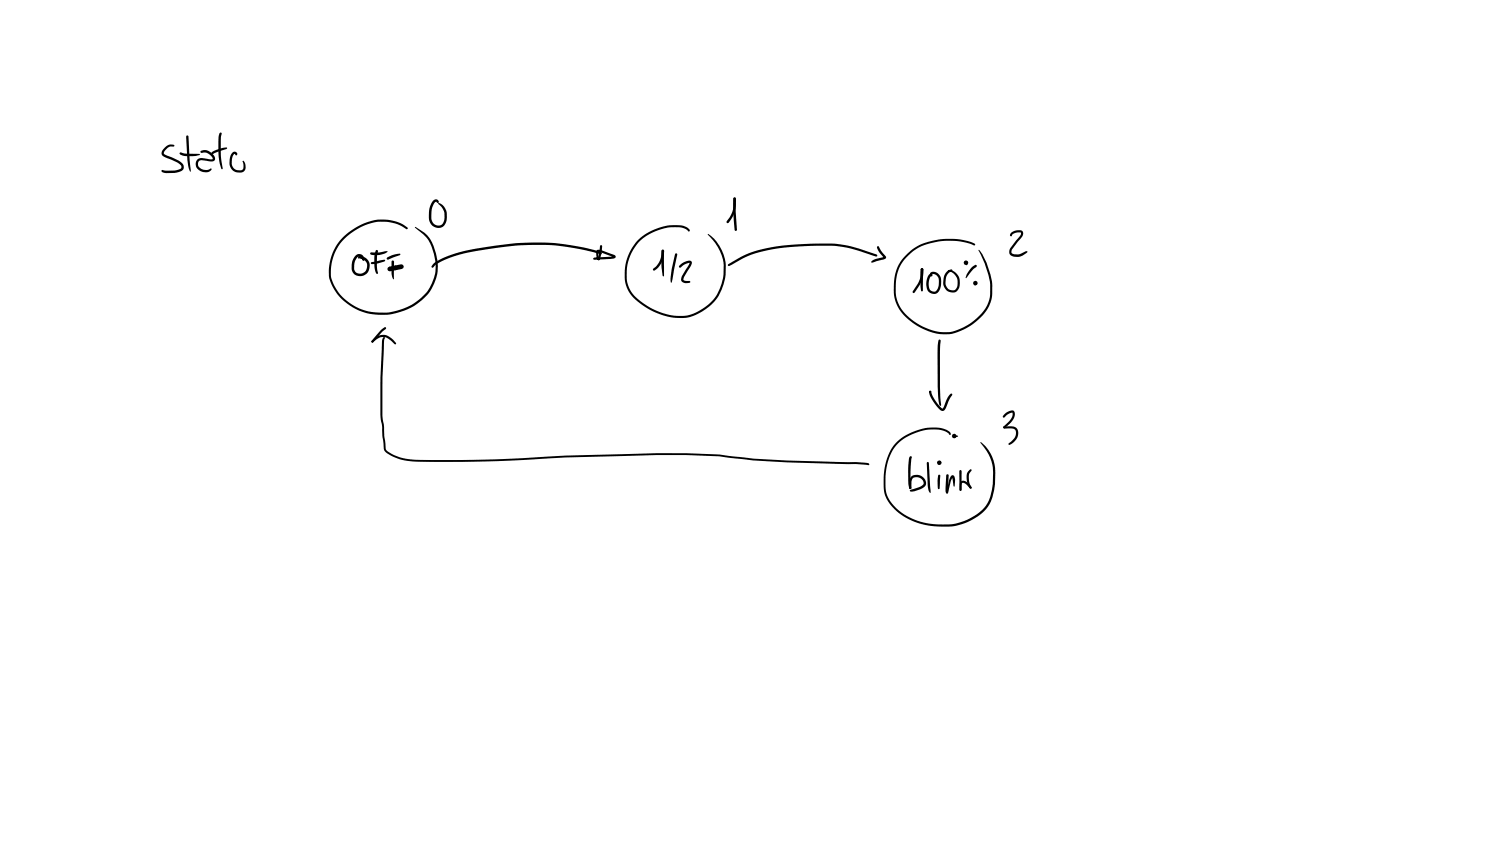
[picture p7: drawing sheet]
<svg xmlns="http://www.w3.org/2000/svg" width="449mm" height="254mm" viewBox="0 0 449 254" stroke-linecap="round" stroke-linejoin="round" font-family="sans-serif">
<g fill="#000">
<path d="M49.5 44.2a2.04 2.04 0 0 1 2.8-.5l-.1 .2a2.79 2.79 0 0 0-3.1 2l.5 .5 3.9 1.7a2.01 2.01 0 0 1 1.5 2.7l-.2 .2a3.7 3.7 0 0 1-2.5 .9h-2.4a1.01 1.01 0 0 1-1.4-.9l1.4 .2a8.2 8.2 0 0 0 3.9-.4l.6-.4a.96 .96 0 0 0-.5-1.2l-3.6-1.7a1.8 1.8 0 0 1-1.8-1.5l.2-.8zM53.9 45.8l1.7 .3 4.2 .1 .2 .1a10.9 10.9 0 0 1-4.9 .4l-1-.4zM55.9 40.7l.3-.1 .3 .3 .6 10.6-.5-1-.4-2.6zM60.2 45.3l.2-.1a3.4 3.4 0 0 1 4 2 .97 .97 0 0 1-.2 1.1 .97 .97 0 0 1-1.1 .1l-2.6-.4-.7 .2a1.62 1.62 0 0 0-.2 1.8 1.62 1.62 0 0 0 1.5 .9l1.1 .1 .6-.3a.33 .33 0 0 1 .4-.2 .33 .33 0 0 1 .3 .2 2.83 2.83 0 0 1-4.7-.8 1.78 1.78 0 0 1 1.8-2.5l2.5 .4 .7-.2a2.94 2.94 0 0 0-2.8-1.8h-.8zM63.5 45.7l1.1-.6 2.1-.7 1.2-.2 .2 .2-.1 .3-4.2 1.5h-.3zM65.8 40l.4-.3 .3 .5a32.6 32.6 0 0 0 .3 10.3l-.2 .3a20.7 20.7 0 0 1-1-10.1zM69.7 45.7a.71 .71 0 0 1 1.1-.1 .71 .71 0 0 1 .1 1l-.5-.4a.85 .85 0 0 0-.7 1 2.79 2.79 0 0 0 1.2 3.8l1.4 .1 .5-.3 .2-1-.3-1.4 .2-.2 .6 .8 .2 1.1a1.5 1.5 0 0 1-1.5 1.7 3.1 3.1 0 0 1-3.3-4.3l.3-.9zM220 59.3l.3-.1 .4 .4v3.9l.4 5.4-.4 .4-.4-.4-.3-5zM106.6 76.7a1.46 1.46 0 0 1 2.5 .5l.2 .7-.3 .4-1-1.3a1.16 1.16 0 0 0-1.4 1.1l-.2 .3a3.8 3.8 0 0 0 .1 3 2.2 2.2 0 0 0 3.5-.5 2.2 2.2 0 0 0-1.5-3.3l-.7-.2a.31 .31 0 0 1-.5-.2 .31 .31 0 0 1 .4-.3 2.95 2.95 0 0 1 3.1 3.7 2.95 2.95 0 0 1-4.5 1.7 4.4 4.4 0 0 1 .3-5.6zM111.1 75.8l2.6-.1 2.3-.4 .3 .1a4.5 4.5 0 0 1-2.9 1.1l-2.1-.1-.3-.4zM111.3 78.7l3.9-.8 .4 .2a9.2 9.2 0 0 1-4 1.1l-.3-.1zM112.8 75l.5 .1 .1 .2-.3 1.5v2.6l.3 2.5-.3 .3a6.6 6.6 0 0 1-.8-4.8z"/>
<path d="M116.2 77.2l2.2-.9 1.5-.2 .2 .1-.2 .3-3.5 1.4-.4-.4zM117.5 78.2h.6l.1 .3-.2 5.3-.3-.6-.3-1.3zM102.7 71.3a16.2 16.2 0 0 1 16.1-4.9l2 .9 1.5 1.2-.4 .2-1.3-.8a13.8 13.8 0 0 0-15 1.8 13.8 13.8 0 0 0-6 14.5 15.8 15.8 0 0 0 19 9.1 15.7 15.7 0 0 0 11.1-8.7 13.9 13.9 0 0 0-2-13.6l-3.2-2.7 .1-.3a11.3 11.3 0 0 1 4.1 3.2 14.3 14.3 0 0 1 1 14.9 17.8 17.8 0 0 1-18.2 8.1 15.3 15.3 0 0 1-12.8-11.5 15 15 0 0 1 4-11.4zM130.1 79a28.8 28.8 0 0 1 12.7-4.4 79.7 79.7 0 0 1 32.2-.4l5.2 1.4 .3 .4-.4 .3a66.2 66.2 0 0 0-31.3-1.9l-2.4 .3a38.3 38.3 0 0 0-15.1 4.3l-1.6 1.3-.3-.4zM129.9 60.2a.97 .97 0 0 1 1.7 .2v.4l-.3 .1-.7-.4a4.2 4.2 0 0 0-1.2 3.4v1.3a1.97 1.97 0 0 0 1.4 2.3 1.97 1.97 0 0 0 2.4-1.2l.1-1.1-.1-1.7-.6-1.3-1.2-1.2a1.54 1.54 0 0 1 1.9 1.1l.7 1.6v2.2a2.68 2.68 0 0 1-2.9 2.5 2.68 2.68 0 0 1-2.5-2.9 7.1 7.1 0 0 1 1.3-5.3zM179 75.1l.4-.2 .8 .1 3.8 1.4a.6 .6 0 0 1 .7 .6 .6 .6 0 0 1-.7 .6l-6 .2v-.4l.4-.2 5.7-.4-.1 .3-4.5-1.6 .3 2-.2-.1 .3 .3-.3 .4a2.88 2.88 0 0 1-.6-3zM180.1 73.6h.4l.1 .2-.1 1.5-.5 2.3-.4 .5-.3-.4zM198.6 75h.5l.1 .2v7.4l-.2 .3-.2-.2-.4-2.6zM202.6 76h.5v.4l-1.8 8.4-.2-1.1 .3-2.5zM203.7 79.7l.5-.5a2.67 2.67 0 0 1 3.2-.8l-.1 1.1-2.1 3.6-.2 .7 .6 .4h1.2l.3 .4-1.4 .3a1.18 1.18 0 0 1-1.3-1.5l2.5-4.6-1.4 .4-1.5 1.1-.4-.4zM191.5 71.9a15.7 15.7 0 0 1 14.1-4l1.1 .8a.32 .32 0 0 1 .2 .5 .32 .32 0 0 1-.6-.1l.1 .1a3.7 3.7 0 0 0-2.8-1 14.2 14.2 0 0 0-15.3 10.8 10.5 10.5 0 0 0 1.4 9 18.8 18.8 0 0 0 17.4 6.4 15.2 15.2 0 0 0 8-6.1 14 14 0 0 0-2.8-18l.1-.2a13.4 13.4 0 0 1 4.1 16.8l-.9 1.7a15 15 0 0 1-10.9 6.8 20 20 0 0 1-16.1-8 13.8 13.8 0 0 1 1.2-13.4zM220.1 59.3a.47 .47 0 0 1 .5 .1 .47 .47 0 0 1 .2 .5 8.9 8.9 0 0 1-1.4 5.8l-.8 1.1h-.6v-.4l.8-1.1a8 8 0 0 0 1.2-5.6l.1 .1z"/>
<path d="M218.5 79.2l3.8-2.2a40.9 40.9 0 0 1 17.2-3.7l3.5-.2a36.5 36.5 0 0 1 15.9 1.9l4 1.3 .3 .3-.4 .3-4.1-1.3a35.5 35.5 0 0 0-15.6-1.9 51 51 0 0 0-19.5 3.4l-4.9 2.7-.3-.1zM263.1 73.9h.5l.7 1.3 1.4 1.7 .1 .5-.7 .4-3.6 1-.2-.2 .2-.3a4.9 4.9 0 0 1 3.2-1.1l.5-.2v.3l-1.6-1.8-.5-1.2zM272 76.3a18.4 18.4 0 0 1 15.2-4.6l2.1 .4a6.8 6.8 0 0 1 3.2 1.2l-.3 .3a20.3 20.3 0 0 0-18.3 1.7 12.6 12.6 0 0 0-5.2 11.9 11.2 11.2 0 0 0 5.8 9.4 13.7 13.7 0 0 0 13 2.2 16.3 16.3 0 0 0 9-8.3 13.9 13.9 0 0 0 0-8.1 29.5 29.5 0 0 0-3-7.4l.2-.1a19.5 19.5 0 0 1 3.4 15.8 16.6 16.6 0 0 1-13.1 9.5 17.2 17.2 0 0 1-15.2-9.2 14.2 14.2 0 0 1 3.2-14.7zM303.3 69.8a2.97 2.97 0 0 1 3.5-.4 1.64 1.64 0 0 1-.4 1.9l-2.9 3.6a.85 .85 0 0 0-.1 1 .85 .85 0 0 0 .9 .4l1.5-.1 2-.9 .4 .2-1.4 1.1a3.7 3.7 0 0 1-2.7 .4 1.51 1.51 0 0 1-1.1-2.5l3-3.8 .3-.7-.2-.3-1.5 .1-.8 .4-.5 .7-.4-.4zM114.3 99l1.1-.9 .4 .1-.1 .5-1.1 .9-2.6 3h-.5l.1-.5zM116.6 80.3l3.4-.4 .1 .2-1.1 .6-.9 .2h-1.3l-.3-.3zM198.5 75l.3-.1a.83 .83 0 0 1 .4 1.2 6.2 6.2 0 0 1-3 5.1l-.4-.4 .8-.7a6.1 6.1 0 0 0 1.8-4.8zM276.3 80.5a.73 .73 0 0 1 .7 .4 .73 .73 0 0 1 0 .8l-.2 1.6-.8 1.9-1.7 2.6h-.5v-.4l1.4-2.2a6.5 6.5 0 0 0 1-4.3zM276.4 80.4l.4 .1 .1 .3-.2 .3h-.4l-.1-.3zM276.2 80.6l.4-.2 .3 .4-.1 6.3-.2 .3-.3-.2-.2-1.2zM279.1 81.8a2.2 2.2 0 0 1 3.1 1.7 5.7 5.7 0 0 1-.4 3.6 2.13 2.13 0 0 1-2.6 .9 2.13 2.13 0 0 1-1.3-2.4 3.2 3.2 0 0 1 1.3-3.6 .42 .42 0 0 1 .5 .5 .42 .42 0 0 1-.6 .3l-.1-.4 .4 .3a3.6 3.6 0 0 0-.1 4.5 1.37 1.37 0 0 0 1.5 .1 1.37 1.37 0 0 0 .7-1.3v-2.4a1.87 1.87 0 0 0-2.3-1.4l-.2-.2zM284 81.4l.7-.4 .9-.1-.1 .5-.6 .2a2.79 2.79 0 0 0-1.2 2.4l-.1 .5a2 2 0 0 0 .9 2.2 2 2 0 0 0 2.3-.1 3.7 3.7 0 0 0-2.3-5.5 3.3 3.3 0 0 1 3.4 4l-.1 .6a2.45 2.45 0 0 1-2.5 2.1 2.45 2.45 0 0 1-2.3-2.3 4.9 4.9 0 0 1 1-4.1z"/>
<path d="M291.5 80.1l1.1-.7 .4 .4-1.3 1.1-1.9 2.5-.2-.1 .4-1zM111.5 102.2l.6-.5a3.6 3.6 0 0 1 4.7-.7l1.9 1.8 .1 .4h-.5l-1.9-1.7a3.1 3.1 0 0 0-3.9 .6l-.8 .6-.3-.3zM111.5 102.2h.4v.4l-.4 .1zM115 101.2l.2-.2 .3 .3-.3 .9-.5 10.9v11.3l1.1 10.4a12.3 12.3 0 0 0 8.7 3.1l7.3 .1a459 459 0 0 0 37.8-1.4l9.5-.2a371.9 371.9 0 0 1 37-.1l8.3 1a356.3 356.3 0 0 0 26.2 1.2l6.1 .1 3.5 .3 .6 .3-.3 .3-3.8-.3a488.4 488.4 0 0 1-33.6-1.5l-7.1-.8a257.8 257.8 0 0 0-29.2-.1 423.6 423.6 0 0 0-29.8 1.1l-15 .6h-14.4a18.2 18.2 0 0 1-11.1-2.3l-.9-.7-.5-.8-.5-6.9-.5-3.1v-11.6l.5-10.7zM278.8 117.2l.4 .1v.5l-.4-.1zM278.8 117.3h.4l.1 .2a10 10 0 0 0 3.4 5l1.5-3.2 1.1-1.3 .4 .3-.8 1.3-1 2.4a1.12 1.12 0 0 1-1.7 1.1 10.7 10.7 0 0 1-3.5-5.7zM281.6 101.9h.5l.1 .3-.2 2.6v11.3l.3 5.4-.3 .2-.2-.2-.3-1.4-.2-4-.1-11.3zM272.9 137l.3-.2 .3 .3-.4 4.7v3l.3 1.5-.4 .4a2.64 2.64 0 0 1-.6-2.4l.1-4.8zM278.1 138.6l.2-.1 .3 .3 .6 8.9a.5 .5 0 0 1-.6-.1 .5 .5 0 0 1-.1-.6l-.2-1.3zM268.9 132.6a15.1 15.1 0 0 1 15.1-3.6l1 .6 .2 .6-.3 .3-.3-.4a5.3 5.3 0 0 0-4-1.3 14.3 14.3 0 0 0-13.4 7.3 19.9 19.9 0 0 0-1 12.6 16.8 16.8 0 0 0 15 8.5 16.1 16.1 0 0 0 15-6.4 17.8 17.8 0 0 0 .3-14.5l-2.5-3.5 .2-.2a11.2 11.2 0 0 1 4.3 9.1 16.3 16.3 0 0 1-2.2 10.3 17.2 17.2 0 0 1-15.8 5.8 17 17 0 0 1-15-9.2 19 19 0 0 1 3.1-15.6zM286.1 130.7l1-.1 .3 .2-1.1 .4-.2-.1zM301.3 124.2a2.63 2.63 0 0 1 2.9-.9 3.2 3.2 0 0 1-1.3 3.8l-1.7 1.4a.41 .41 0 0 1-.2-.4 .41 .41 0 0 1 .3-.4 4.9 4.9 0 0 0 2.4-3.6v-.4l-.9 .3-1.7 1.3-.3-.4z"/>
<path d="M301 128l2.3-.2a2.06 2.06 0 0 1 1.9 1 2.06 2.06 0 0 1 0 2.2 3.5 3.5 0 0 1-2.7 2.3l.1-.4a3.3 3.3 0 0 0 2-3.8l-.8-.6h-2.6zM301 127.9l.5 .1-.1 .4-.4-.1zM273.3 142.9a2.69 2.69 0 0 1 3.1-.1 2.69 2.69 0 0 1 1.2 2.8l-1.7 1.2-2.1 .6-.8-.1v-.3l2.7-.9 1.3-.9a1.94 1.94 0 0 0-1.2-2 1.94 1.94 0 0 0-2.3 .7l-.1 2.5-.4 .3-.3-.4v-1.8l.2-.8zM272.8 146.1h.4l.1 .5h-.4zM281.5 142.4h.5l.1 .3-.2 3.7-.3 .3-.2-.1a9.9 9.9 0 0 1 .1-4.2zM285.3 142.7l.5-.2 .5 .5 .2 .9-.1 1.8-.2 .3-.2-.2-.4-2.6h.2l-.6 1.1-.7 3.1a.36 .36 0 0 1-.3 .5 .36 .36 0 0 1-.4-.2l.9-3.7zM283.8 147.5l.3-.1 .3 .3-.3 .3-.2-.1zM283.9 142.3h.6l.1 .3-.4 4.8 .2 .3-.3 .3-.4-.2-.1-.6zM288.2 144.4a2.38 2.38 0 0 1 3.2 2.1 1.66 1.66 0 0 1-1.4-1.1l-.8-.6-.6 .1-.2 2-.3 .3a2.2 2.2 0 0 1-.2-2.2zM287.8 141l.3-.1 .3 .4v5.6l-.3 .3-.3-.3zM290.7 141l.7-.2-.2 .6a2.98 2.98 0 0 0-.5 3.2l.8 1.7-.4 .3-.2-.2a5.2 5.2 0 0 1-.5-5z"/>
<circle cx="279" cy="117.5" r=".31"/>
</g>
<g fill="#000">
<path d="M116.7 80l2-.4 .4 .2 .3 .5-.2 .5-.4 .2-1.8 .4z" fill-rule="evenodd"/>
<path d="M118.1 79.9l2.3-.6 .5 .2 .2 .5-.1 .4-.4 .3-1.9 .3-.5-.2-.3-.5z" fill-rule="evenodd"/>
<path d="M289.7 78.9l.4 .1-.1 .6-.3-.5z" fill-rule="evenodd"/>
<path d="M289.5 78.8l.6-.2v.6l-.2 .1z" fill-rule="evenodd"/>
<path d="M292.2 85.1h.5l-.2 .5z" fill-rule="evenodd"/>
<path d="M292.2 84.9l.7 .1-.5 .4z" fill-rule="evenodd"/>
<path d="M281.4 138.4h.5l-.5 .6z" fill-rule="evenodd"/>
<path d="M281.4 138.4h.5l.1 .3-.4 .7-.3-.8z" fill-rule="evenodd"/>
<circle cx="289.7" cy="78.8" r=".71"/>
<circle cx="289.8" cy="78.7" r=".35"/>
<circle cx="116.9" cy="80.7" r=".71"/>
<circle cx="292.6" cy="84.9" r=".37"/>
<circle cx="292.6" cy="84.9" r=".71"/>
<circle cx="281.7" cy="138.7" r=".36"/>
<circle cx="281.8" cy="138.8" r=".71"/>
<circle cx="286.2" cy="130.8" r=".71"/>
</g>
</svg>
